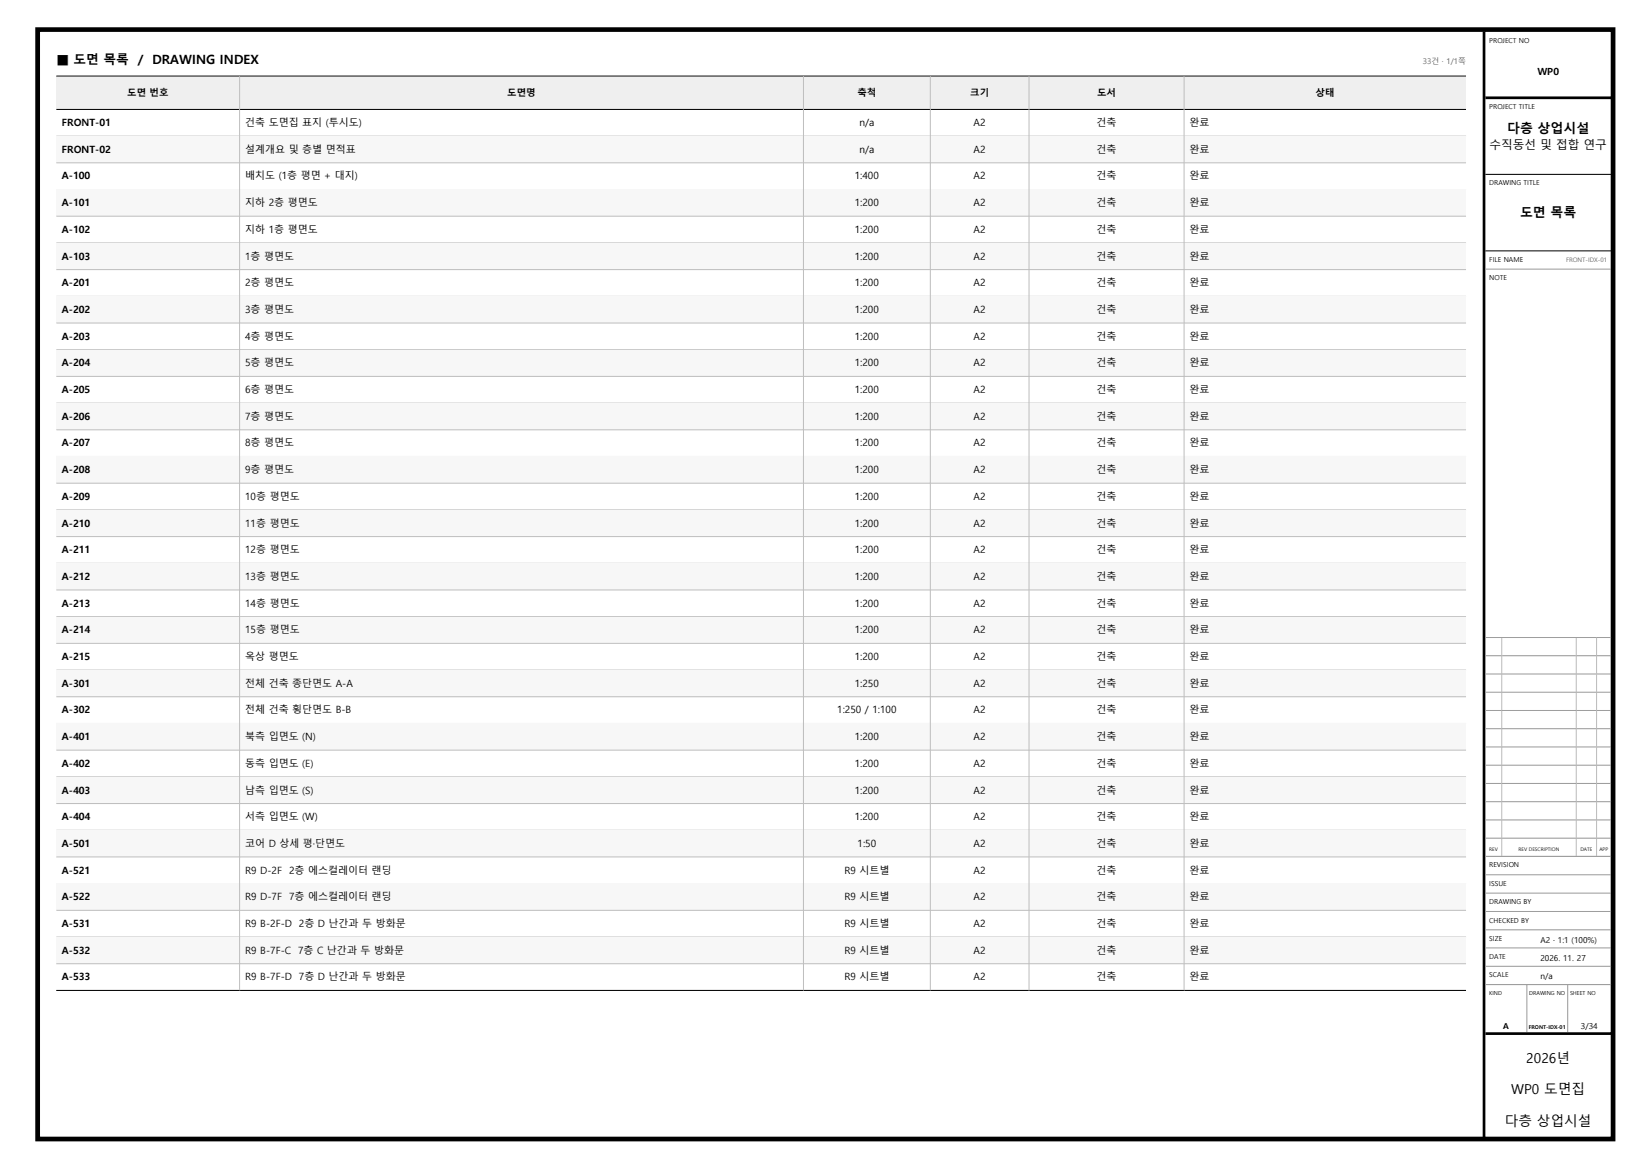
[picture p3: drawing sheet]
<svg xmlns="http://www.w3.org/2000/svg" width="594mm" height="420mm" viewBox="0 0 594 420" stroke-linecap="round" stroke-linejoin="round" font-family="sans-serif">
<defs><g id="words">
<g font-size="4.9">
<text x="549.1" y="382.1">2026년</text>
<text x="543.7" y="393.4">WP0 도면집</text>
<text x="541.4" y="404.8">다층 상업시설</text>
</g>
<g font-size="4.7">
<text x="542.2" y="47.7">다층 상업시설</text>
<text x="546.9" y="75.2">도면 목록</text>
<text x="537.6" y="81">DRAWING INDEX</text>
<text x="546.9" y="78.1">도면 목록</text>
</g>
<g font-size="4.6">
<text x="20.3" y="22.8">■ 도면 목록</text>
<text x="49.6" y="22.8">/ DRAWING INDEX</text>
</g>
<text font-size="4.2" x="535.9" y="53.5">수직동선 및 접합 연구</text>
<g font-size="3.6">
<text x="22.3" y="45.3">FRONT-01</text>
<text x="88.2" y="45.3">건축 도면집 표지 (투시도)</text>
<text x="309.2" y="45.3">n/a</text>
<text x="350.3" y="45.3">A2</text>
<text x="394.5" y="45.3">건축</text>
<text x="428" y="45.3">완료</text>
<text x="22.3" y="54.9">FRONT-02</text>
<text x="88.2" y="54.9">설계개요 및 층별 면적표</text>
<text x="309.2" y="54.9">n/a</text>
<text x="350.3" y="54.9">A2</text>
<text x="394.5" y="54.9">건축</text>
<text x="428" y="54.9">완료</text>
<text x="22.3" y="64.5">A-100</text>
<text x="88.2" y="64.5">배치도 (1층 평면 + 대지)</text>
<text x="307.5" y="64.5">1:400</text>
<text x="350.3" y="64.5">A2</text>
<text x="394.5" y="64.5">건축</text>
<text x="428" y="64.5">완료</text>
<text x="22.3" y="74.1">A-101</text>
<text x="88.2" y="74.1">지하 2층 평면도</text>
<text x="307.5" y="74.1">1:200</text>
<text x="350.3" y="74.1">A2</text>
<text x="394.5" y="74.1">건축</text>
<text x="428" y="74.1">완료</text>
<text x="22.3" y="83.7">A-102</text>
<text x="88.2" y="83.7">지하 1층 평면도</text>
<text x="307.5" y="83.7">1:200</text>
<text x="350.3" y="83.7">A2</text>
<text x="394.5" y="83.7">건축</text>
<text x="428" y="83.7">완료</text>
<text x="22.3" y="93.3">A-103</text>
<text x="88.2" y="93.3">1층 평면도</text>
<text x="307.5" y="93.3">1:200</text>
<text x="350.3" y="93.3">A2</text>
<text x="394.5" y="93.3">건축</text>
<text x="428" y="93.3">완료</text>
<text x="22.3" y="102.9">A-201</text>
<text x="88.2" y="102.9">2층 평면도</text>
<text x="307.5" y="102.9">1:200</text>
<text x="350.3" y="102.9">A2</text>
<text x="394.5" y="102.9">건축</text>
<text x="428" y="102.9">완료</text>
<text x="22.3" y="112.5">A-202</text>
<text x="88.2" y="112.5">3층 평면도</text>
<text x="307.5" y="112.5">1:200</text>
<text x="350.3" y="112.5">A2</text>
<text x="394.5" y="112.5">건축</text>
<text x="428" y="112.5">완료</text>
<text x="22.3" y="122.1">A-203</text>
<text x="88.2" y="122.1">4층 평면도</text>
<text x="307.5" y="122.1">1:200</text>
<text x="350.3" y="122.1">A2</text>
<text x="394.5" y="122.1">건축</text>
<text x="428" y="122.1">완료</text>
<text x="22.3" y="131.7">A-204</text>
<text x="88.2" y="131.7">5층 평면도</text>
<text x="307.5" y="131.7">1:200</text>
<text x="350.3" y="131.7">A2</text>
<text x="394.5" y="131.7">건축</text>
<text x="428" y="131.7">완료</text>
<text x="22.3" y="141.3">A-205</text>
<text x="88.2" y="141.3">6층 평면도</text>
<text x="307.5" y="141.3">1:200</text>
<text x="350.3" y="141.3">A2</text>
<text x="394.5" y="141.3">건축</text>
<text x="428" y="141.3">완료</text>
<text x="22.3" y="150.9">A-206</text>
<text x="88.2" y="150.9">7층 평면도</text>
<text x="307.5" y="150.9">1:200</text>
<text x="350.3" y="150.9">A2</text>
<text x="394.5" y="150.9">건축</text>
<text x="428" y="150.9">완료</text>
<text x="22.3" y="160.5">A-207</text>
<text x="88.2" y="160.5">8층 평면도</text>
<text x="307.5" y="160.5">1:200</text>
<text x="350.3" y="160.5">A2</text>
<text x="394.5" y="160.5">건축</text>
<text x="428" y="160.5">완료</text>
<text x="22.3" y="170.1">A-208</text>
<text x="88.2" y="170.1">9층 평면도</text>
<text x="307.5" y="170.1">1:200</text>
<text x="350.3" y="170.1">A2</text>
<text x="394.5" y="170.1">건축</text>
<text x="428" y="170.1">완료</text>
<text x="22.3" y="179.7">A-209</text>
<text x="88.2" y="179.7">10층 평면도</text>
<text x="307.5" y="179.7">1:200</text>
<text x="350.3" y="179.7">A2</text>
<text x="394.5" y="179.7">건축</text>
<text x="428" y="179.7">완료</text>
<text x="22.3" y="189.3">A-210</text>
<text x="88.2" y="189.3">11층 평면도</text>
<text x="307.5" y="189.3">1:200</text>
<text x="350.3" y="189.3">A2</text>
<text x="394.5" y="189.3">건축</text>
<text x="428" y="189.3">완료</text>
<text x="22.3" y="198.9">A-211</text>
<text x="88.2" y="198.9">12층 평면도</text>
<text x="307.5" y="198.9">1:200</text>
<text x="350.3" y="198.9">A2</text>
<text x="394.5" y="198.9">건축</text>
<text x="428" y="198.9">완료</text>
<text x="22.3" y="208.5">A-212</text>
<text x="88.2" y="208.5">13층 평면도</text>
<text x="307.5" y="208.5">1:200</text>
<text x="350.3" y="208.5">A2</text>
<text x="394.5" y="208.5">건축</text>
<text x="428" y="208.5">완료</text>
<text x="22.3" y="218.1">A-213</text>
<text x="88.2" y="218.1">14층 평면도</text>
<text x="307.5" y="218.1">1:200</text>
<text x="350.3" y="218.1">A2</text>
<text x="394.5" y="218.1">건축</text>
<text x="428" y="218.1">완료</text>
<text x="22.3" y="227.7">A-214</text>
<text x="88.2" y="227.7">15층 평면도</text>
<text x="307.5" y="227.7">1:200</text>
<text x="350.3" y="227.7">A2</text>
<text x="394.5" y="227.7">건축</text>
<text x="428" y="227.7">완료</text>
<text x="22.3" y="237.3">A-215</text>
<text x="88.2" y="237.3">옥상 평면도</text>
<text x="307.5" y="237.3">1:200</text>
<text x="350.3" y="237.3">A2</text>
<text x="394.5" y="237.3">건축</text>
<text x="428" y="237.3">완료</text>
<text x="22.3" y="246.9">A-301</text>
<text x="88.2" y="246.9">전체 건축 종단면도 A-A</text>
<text x="307.5" y="246.9">1:250</text>
<text x="350.3" y="246.9">A2</text>
<text x="394.5" y="246.9">건축</text>
<text x="428" y="246.9">완료</text>
<text x="22.3" y="256.5">A-302</text>
<text x="88.2" y="256.5">전체 건축 횡단면도 B-B</text>
<text x="301.2" y="256.5">1:250 / 1:100</text>
<text x="350.3" y="256.5">A2</text>
<text x="394.5" y="256.5">건축</text>
<text x="428" y="256.5">완료</text>
<text x="22.3" y="266.1">A-401</text>
<text x="88.2" y="266.1">북측 입면도 (N)</text>
<text x="307.5" y="266.1">1:200</text>
<text x="350.3" y="266.1">A2</text>
<text x="394.5" y="266.1">건축</text>
<text x="428" y="266.1">완료</text>
<text x="22.3" y="275.7">A-402</text>
<text x="88.2" y="275.7">동측 입면도 (E)</text>
<text x="307.5" y="275.7">1:200</text>
<text x="350.3" y="275.7">A2</text>
<text x="394.5" y="275.7">건축</text>
<text x="428" y="275.7">완료</text>
<text x="22.3" y="285.3">A-403</text>
<text x="88.2" y="285.3">남측 입면도 (S)</text>
<text x="307.5" y="285.3">1:200</text>
<text x="350.3" y="285.3">A2</text>
<text x="394.5" y="285.3">건축</text>
<text x="428" y="285.3">완료</text>
<text x="22.3" y="294.9">A-404</text>
<text x="88.2" y="294.9">서측 입면도 (W)</text>
<text x="307.5" y="294.9">1:200</text>
<text x="350.3" y="294.9">A2</text>
<text x="394.5" y="294.9">건축</text>
<text x="428" y="294.9">완료</text>
<text x="22.3" y="304.5">A-501</text>
<text x="88.2" y="304.5">코어 D 상세 평·단면도</text>
<text x="308.5" y="304.5">1:50</text>
<text x="350.3" y="304.5">A2</text>
<text x="394.5" y="304.5">건축</text>
<text x="428" y="304.5">완료</text>
<text x="22.3" y="314.1">A-521</text>
<text x="88.2" y="314.1">R9 D-2F</text>
<text x="104" y="314.1">2층 에스컬레이터 랜딩</text>
<text x="303.8" y="314.1">R9 시트별</text>
<text x="350.3" y="314.1">A2</text>
<text x="394.5" y="314.1">건축</text>
<text x="428" y="314.1">완료</text>
<text x="22.3" y="323.7">A-522</text>
<text x="88.2" y="323.7">R9 D-7F</text>
<text x="104" y="323.7">7층 에스컬레이터 랜딩</text>
<text x="303.8" y="323.7">R9 시트별</text>
<text x="350.3" y="323.7">A2</text>
<text x="394.5" y="323.7">건축</text>
<text x="428" y="323.7">완료</text>
<text x="22.3" y="333.3">A-531</text>
<text x="88.2" y="333.3">R9 B-2F-D</text>
<text x="107.6" y="333.3">2층 D 난간과 두 방화문</text>
<text x="303.8" y="333.3">R9 시트별</text>
<text x="350.3" y="333.3">A2</text>
<text x="394.5" y="333.3">건축</text>
<text x="428" y="333.3">완료</text>
<text x="22.3" y="342.9">A-532</text>
<text x="88.2" y="342.9">R9 B-7F-C</text>
<text x="107.3" y="342.9">7층 C 난간과 두 방화문</text>
<text x="303.8" y="342.9">R9 시트별</text>
<text x="350.3" y="342.9">A2</text>
<text x="394.5" y="342.9">건축</text>
<text x="428" y="342.9">완료</text>
<text x="22.3" y="352.5">A-533</text>
<text x="88.2" y="352.5">R9 B-7F-D</text>
<text x="107.6" y="352.5">7층 D 난간과 두 방화문</text>
<text x="303.8" y="352.5">R9 시트별</text>
<text x="350.3" y="352.5">A2</text>
<text x="394.5" y="352.5">건축</text>
<text x="428" y="352.5">완료</text>
</g>
<text font-size="3.5" x="553.1" y="27.1">WP0</text>
<g font-size="3.4">
<text x="45.8" y="34.5">도면 번호</text>
<text x="182.5" y="34.5">도면명</text>
<text x="308.5" y="34.5">축척</text>
<text x="349.1" y="34.5">크기</text>
<text x="394.7" y="34.5">도서</text>
<text x="473.3" y="34.5">상태</text>
</g>
<g font-size="3">
<text x="554.2" y="339">A2 · 1:1 (100%)</text>
<text x="554.2" y="345.6">2026. 11. 27</text>
<text x="554.2" y="352.2">n/a</text>
<text x="539.4" y="370">IDX</text>
<text x="540.8" y="370">A</text>
<text x="568.8" y="370">3/34</text>
<text x="569.6" y="370">1/1</text>
</g>
<text font-size="2.8" fill="#5e6366" x="511.9" y="22.8">33건 · 1/1쪽</text>
<g font-size="2.5">
<text x="535.8" y="15.3">PROJECT NO</text>
<text x="535.8" y="39.1">PROJECT TITLE</text>
<text x="535.8" y="66.7">DRAWING TITLE</text>
<text x="535.8" y="94.2">FILE NAME</text>
<text x="535.8" y="100.7">NOTE</text>
<text x="535.8" y="311.9">REVISION</text>
<text x="535.8" y="318.5">ISSUE</text>
<text x="535.8" y="325.1">DRAWING BY</text>
<text x="535.8" y="331.7">CHECKED BY</text>
<text x="535.8" y="338.3">SIZE</text>
<text x="535.8" y="344.8">DATE</text>
<text x="535.8" y="351.4">SCALE</text>
</g>
<g font-size="2.2" fill="#5e6366">
<text x="562.3" y="94.2">index_ARCH.pdf</text>
<text x="563.4" y="94.2">FRONT-IDX-01</text>
</g>
<g font-size="2">
<text x="535.8" y="357.6">KIND</text>
<text x="550.2" y="357.6">DRAWING NO</text>
<text x="564.9" y="357.6">SHEET NO</text>
</g>
<text font-size="1.9" x="550" y="370">FRONT-IDX-01</text>
<g font-size="1.8">
<text x="535.8" y="306">REV</text>
<text x="546.3" y="306">REV DESCRIPTION</text>
<text x="568.6" y="306">DATE</text>
<text x="575.4" y="306">APP</text>
</g>
</g></defs>
<path d="M13.6 10.6h566.7v399h-566.7z" fill="none" stroke="#000" stroke-width="1.7" stroke-linecap="butt"/>
<path d="M533.9 11.3v397.6M534.4 35.2h45.2M534.4 371.7h45.2" fill="none" stroke="#000" stroke-width=".97" stroke-linecap="butt"/>
<path d="M534.4 62.7h45.2M534.4 90.2h45.2" fill="none" stroke="#000" stroke-width=".36"/>
<g fill="none" stroke="#989898" stroke-width=".36">
<path d="M534.4 96.8h45.2M534.4 229.2h45.2M534.4 235.8h45.2M534.4 242.4h45.2M534.4 248.9h45.2M534.4 255.5h45.2M534.4 262h45.2M534.4 268.6h45.2M534.4 275.2h45.2M534.4 281.7h45.2M534.4 288.3h45.2M534.4 294.8h45.2"/>
<path d="M534.4 301.4h45.2M534.4 308h45.2M534.4 314.6h45.2M534.4 321.2h45.2M534.4 327.8h45.2M534.4 334.4h45.2M534.4 340.9h45.2M534.4 347.5h45.2M534.4 354.1h45.2M549.3 354.1v17.2M564 354.1v17.2"/>
</g>
<path d="M540.3 229.2v78.8M567.1 229.2v78.8M574.4 229.2v78.8" fill="none" stroke="#bababa" stroke-width=".36"/>
<path d="M20.3 27.4h507.1v12h-507.1z" fill="#edf0f0"/>
<path d="M20.3 27.4h507.1M20.3 39.4h507.1" fill="none" stroke="#000" stroke-width=".36"/>
<path d="M20.3 48.9h507.1" fill="none" stroke="#babfbf" stroke-width=".36"/>
<path d="M20.3 48.9h507.1v9.7h-507.1z" fill="#f6f7f7"/>
<path d="M20.3 58.6h507.1M20.3 68.1h507.1" fill="none" stroke="#babfbf" stroke-width=".36"/>
<path d="M20.3 68.1h507.1v9.6h-507.1z" fill="#f6f7f7"/>
<path d="M20.3 77.7h507.1M20.3 87.4h507.1" fill="none" stroke="#babfbf" stroke-width=".36"/>
<path d="M20.3 87.4h507.1v9.6h-507.1z" fill="#f6f7f7"/>
<path d="M20.3 97h507.1M20.3 106.5h507.1" fill="none" stroke="#babfbf" stroke-width=".36"/>
<path d="M20.3 106.5h507.1v9.6h-507.1z" fill="#f6f7f7"/>
<path d="M20.3 116.1h507.1M20.3 125.7h507.1" fill="none" stroke="#babfbf" stroke-width=".36"/>
<path d="M20.3 125.8h507.1v9.6h-507.1z" fill="#f6f7f7"/>
<path d="M20.3 135.4h507.1M20.3 145h507.1" fill="none" stroke="#babfbf" stroke-width=".36"/>
<path d="M20.3 145h507.1v9.5h-507.1z" fill="#f6f7f7"/>
<path d="M20.3 154.5h507.1M20.3 164.2h507.1" fill="none" stroke="#babfbf" stroke-width=".36"/>
<path d="M20.3 164.1h507.1v9.6h-507.1z" fill="#f6f7f7"/>
<path d="M20.3 173.7h507.1M20.3 183.4h507.1" fill="none" stroke="#babfbf" stroke-width=".36"/>
<path d="M20.3 183.4h507.1v9.6h-507.1z" fill="#f6f7f7"/>
<path d="M20.3 193h507.1M20.3 202.5h507.1" fill="none" stroke="#babfbf" stroke-width=".36"/>
<path d="M20.3 202.5h507.1v9.6h-507.1z" fill="#f6f7f7"/>
<path d="M20.3 212.1h507.1M20.3 221.8h507.1" fill="none" stroke="#babfbf" stroke-width=".36"/>
<path d="M20.3 221.8h507.1v9.6h-507.1z" fill="#f6f7f7"/>
<path d="M20.3 231.4h507.1M20.3 240.9h507.1" fill="none" stroke="#babfbf" stroke-width=".36"/>
<path d="M20.3 240.9h507.1v9.6h-507.1z" fill="#f6f7f7"/>
<path d="M20.3 250.5h507.1M20.3 260.1h507.1" fill="none" stroke="#babfbf" stroke-width=".36"/>
<path d="M20.3 260.2h507.1v9.6h-507.1z" fill="#f6f7f7"/>
<path d="M20.3 269.8h507.1M20.3 279.4h507.1" fill="none" stroke="#babfbf" stroke-width=".36"/>
<path d="M20.3 279.4h507.1v9.5h-507.1z" fill="#f6f7f7"/>
<path d="M20.3 288.9h507.1M20.3 298.5h507.1" fill="none" stroke="#babfbf" stroke-width=".36"/>
<path d="M20.3 298.5h507.1v9.6h-507.1z" fill="#f6f7f7"/>
<path d="M20.3 308.1h507.1M20.3 317.8h507.1" fill="none" stroke="#babfbf" stroke-width=".36"/>
<path d="M20.3 317.8h507.1v9.6h-507.1z" fill="#f6f7f7"/>
<path d="M20.3 327.4h507.1M20.3 336.9h507.1" fill="none" stroke="#babfbf" stroke-width=".36"/>
<path d="M20.3 336.9h507.1v9.6h-507.1z" fill="#f6f7f7"/>
<path d="M86.2 27.4v328.8M289.1 27.4v328.8M334.7 27.4v328.8M370.2 27.4v328.8M426 27.4v328.8M20.3 346.5h507.1M20.3 356.2h507.1" fill="none" stroke="#babfbf" stroke-width=".36"/>
<path d="M20.3 356.2h507.1" fill="none" stroke="#000" stroke-width=".36"/>
<use href="#words"/>
</svg>
